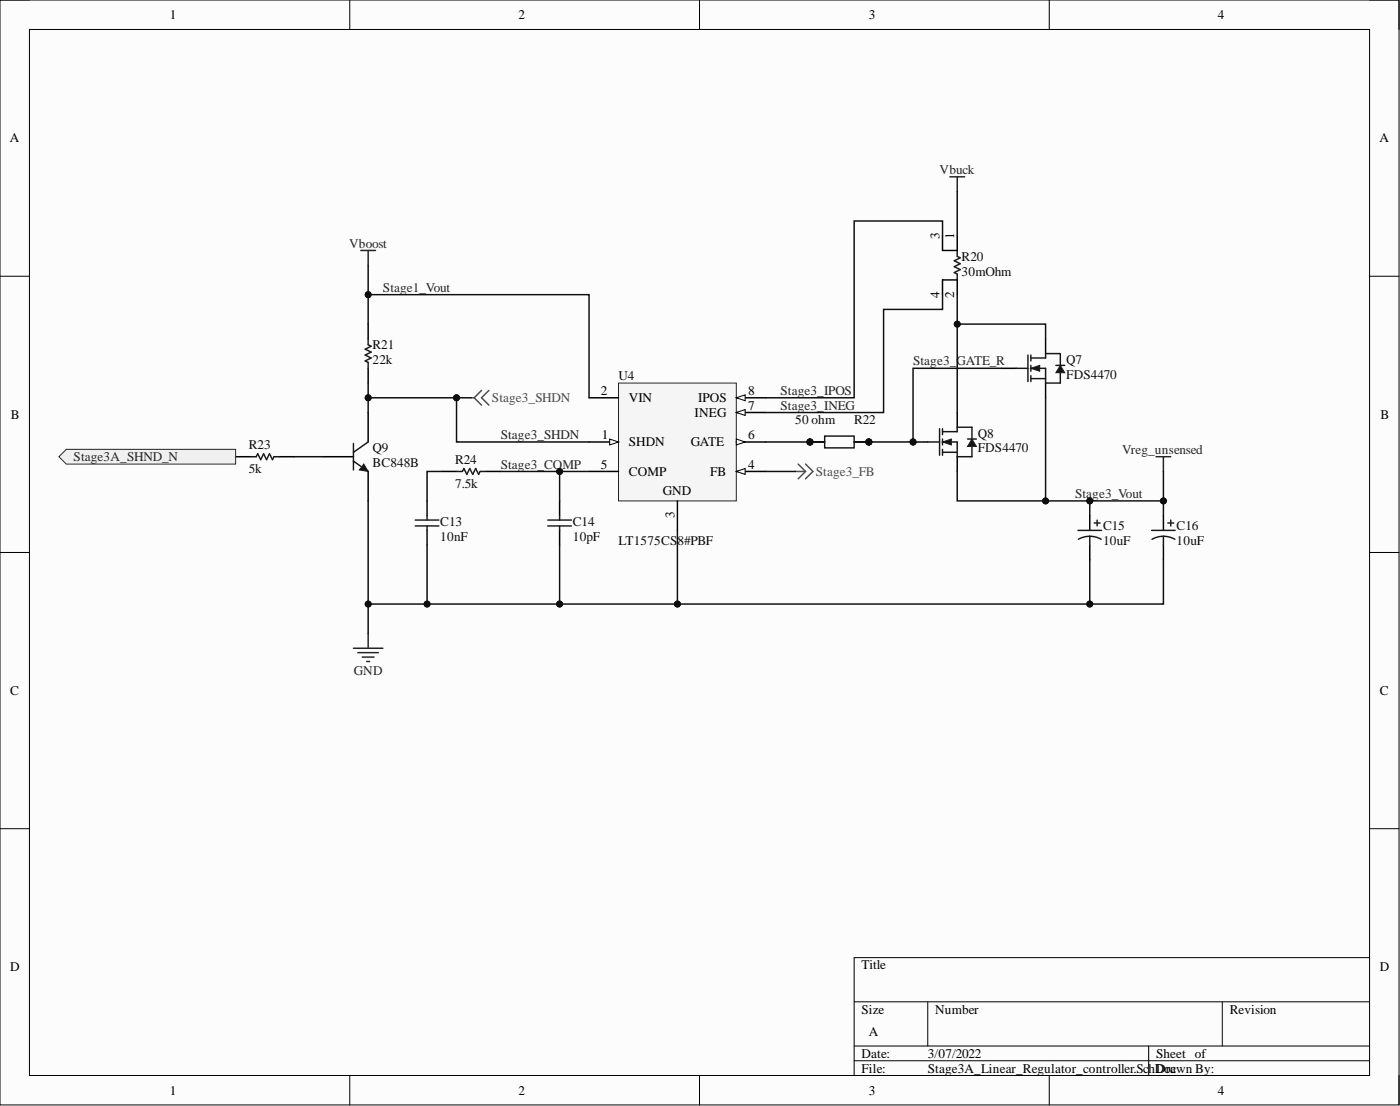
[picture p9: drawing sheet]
<svg xmlns="http://www.w3.org/2000/svg" width="241mm" height="190mm" viewBox="0 0 241 190" stroke-linecap="round" stroke-linejoin="round" font-family="sans-serif">
<defs><g id="words">
<g font-size="2.3">
<text x="29.3" y="3.3">1</text>
<text x="89.3" y="3.3">2</text>
<text x="149.8" y="3.3">3</text>
<text x="209.9" y="3.3">4</text>
<text x="1.7" y="24.5">A</text>
<text x="237.7" y="24.5">A</text>
<text x="161.9" y="41.1" transform="rotate(-90 161.9 41.1)">3</text>
<text x="164.5" y="41.1" transform="rotate(-90 164.5 41.1)">1</text>
<text x="161.9" y="51.3" transform="rotate(-90 161.9 51.3)">4</text>
<text x="164.5" y="51.3" transform="rotate(-90 164.5 51.3)">2</text>
<text x="103.6" y="68">2</text>
<text x="108.4" y="69.3">VIN</text>
<text x="119.7" y="71.8">INEG</text>
<text x="120.3" y="69.3">IPOS</text>
<text x="128.9" y="70.5">7</text>
<text x="128.9" y="68">8</text>
<text x="1.9" y="72.2">B</text>
<text x="103.7" y="75.6">1</text>
<text x="108.4" y="76.9">SHDN</text>
<text x="119" y="76.9">GATE</text>
<text x="128.9" y="75.6">6</text>
<text x="237.9" y="72.2">B</text>
<text x="103.6" y="80.7">5</text>
<text x="108.4" y="82">COMP</text>
<text x="122.4" y="82">FB</text>
<text x="128.9" y="80.7">4</text>
<text x="114.2" y="85.3">GND</text>
<text x="116.3" y="89.2" transform="rotate(-90 116.3 89.2)">3</text>
<text x="1.8" y="119.7">C</text>
<text x="237.8" y="119.7">C</text>
<text x="1.8" y="167.3">D</text>
<text x="148.5" y="167">Title</text>
<text x="237.8" y="167.3">D</text>
<text x="148.5" y="174.6">Size</text>
<text x="149.8" y="178.4">A</text>
<text x="161.2" y="174.6">Number</text>
<text x="211.9" y="174.6">Revision</text>
<text x="148.5" y="182.2">Date:</text>
<text x="148.5" y="184.7">File:</text>
<text x="159.9" y="182.2">3/07/2022</text>
<text x="159.9" y="184.7">Stage3A_Linear_Regulator_controller.SchDorawn By:</text>
<text x="199.3" y="182.2">Sheet of</text>
<text x="201.8" y="184.7">c</text>
<text x="29.3" y="188.5">1</text>
<text x="89.3" y="188.5">2</text>
<text x="149.8" y="188.5">3</text>
<text x="209.9" y="188.5">4</text>
</g>
<g font-size="2.3" fill="#262626">
<text x="161.9" y="29.9">Vbuck</text>
<text x="60.2" y="42.6">Vboost</text>
<text x="66" y="50.2">Stage1_Vout</text>
<text x="157.4" y="62.9">Stage3_GATE_R</text>
<text x="134.5" y="68">Stage3_IPOS</text>
<text x="134.5" y="70.5">Stage3_INEG</text>
<text x="86.3" y="75.6">Stage3_SHDN</text>
<text x="12.7" y="79.4">Stage3A_SHND_N</text>
<text x="86.3" y="80.7">Stage3_COMP</text>
<text x="193.4" y="78.2">Vreg_unsensed</text>
<text x="185.3" y="85.8">Stage3_Vout</text>
<text x="61" y="116.2">GND</text>
</g>
<g font-size="2.3" fill="#0e0e0e">
<text x="165.7" y="44.9">R20</text>
<text x="165.7" y="47.5">30mOhm</text>
<text x="64.2" y="60.1">R21</text>
<text x="64.2" y="62.7">22k</text>
<text x="106.6" y="65.5">U4</text>
<text x="183.8" y="62.7">Q7</text>
<text x="183.8" y="65.2">FDS4470</text>
<text x="42.9" y="77.4">R23</text>
<text x="64.2" y="77.9">Q9</text>
<text x="137.1" y="73.1">50 ohm</text>
<text x="147.2" y="73.1">R22</text>
<text x="168.5" y="75.4">Q8</text>
<text x="168.5" y="77.9">FDS4470</text>
<text x="42.9" y="81.5">5k</text>
<text x="64.2" y="80.4">BC848B</text>
<text x="78.4" y="79.9">R24</text>
<text x="78.4" y="84">7.5k</text>
<text x="75.9" y="90.6">C13</text>
<text x="75.9" y="93.1">10nF</text>
<text x="98.7" y="90.6">C14</text>
<text x="98.7" y="93.1">10pF</text>
<text x="106.6" y="93.9">LT1575CS8#PBF</text>
<text x="190.1" y="91.4">C15</text>
<text x="190.1" y="93.9">10uF</text>
<text x="202.8" y="91.4">C16</text>
<text x="202.8" y="93.9">10uF</text>
</g>
<g font-size="2.3" fill="#4c4c4c">
<text x="84.8" y="69.3">Stage3_SHDN</text>
<text x="140.6" y="82">Stage3_FB</text>
</g>
</g></defs>
<path d="M0 0h241.1v190.3h-241.1z" fill-rule="evenodd" fill="#fcfcfc"/>
<path d="M0 0h241.1v190.3h-241.1z" fill="none" stroke="#000" stroke-width=".17"/>
<path d="M5.1 5.1h231v180.1h-231z" fill-rule="evenodd" fill="#fcfcfc"/>
<g fill="none" stroke="#000" stroke-width=".17">
<path d="M0 0h5.1M5.1 5.1h231v180.1h-231zM60.3 0v5.1M120.6 0v5.1M180.8 0v5.1M236.1 0h5v5.1M0 47.6h5.1M236.1 47.6h5M0 95.2h5.1M236.1 95.2h5M0 142.7h5.1M236.1 142.7h5"/>
<path d="M147.2 172.6h88.9M159.9 172.6v7.6M210.7 172.6v7.6M236.1 164.9h-88.9v20.3M60.3 185.2v5.1M120.6 185.2v5.1M147.2 180.2h88.9M147.2 182.7h88.9M180.8 185.2v5.1M198 180.2v5M241.1 185.2v5.1"/>
</g>
<path d="M55.8 78.7h5.1M63.5 71.1v5M63.5 81.2v5.1" fill="none" stroke="#000" stroke-width=".25"/>
<path d="M60.9 79.4l2.6 1.8M60.9 76.4v4.5M63.5 76.1l-2.6 1.8" fill="none" stroke="#1c1c1c" stroke-width=".25"/>
<path d="M62.7 79.9l.8 1.3-1.6-.3z" fill="#1c1c1c"/>
<path d="M62.7 79.9l.8 1.3-1.6-.3z" fill="none" stroke="#1c1c1c" stroke-width=".17"/>
<path d="M63.5 55.8v2.6M40.6 78.7h2.6M48.2 78.7h2.6M63.5 63.4v2.6M73.6 86.3v2.5M73.6 91.4v2.5M76.1 81.2h2.6M83.8 81.2h2.5M96.5 86.3v2.5M96.5 91.4v2.5M187.8 88.8v2.6M187.8 93.9v2.5" fill="none" stroke="#000" stroke-width=".25"/>
<g fill="none" stroke="#1c1c1c" stroke-width=".25">
<path d="M63.5 58.4v1l.5 .2-1.1 .5 1.1 .5-1.1 .6 1.1 .5-1.1 .5 .6 .2v1M43.2 78.7h1l.2-.5 .5 1 .5-1 .5 1 .5-1 .6 1 .2-.5h1M71.6 89.6h4M71.6 90.6h4M73.6 88.8v.8M73.6 90.6v.8M78.7 81.2h1l.3-.5 .5 1 .5-1 .5 1 .5-1 .5 1 .2-.5h1.1M94.4 89.6h4.1M94.4 90.6h4.1M96.5 88.8v.8M96.5 90.6v.8M185.8 91.4h4.1"/>
<path d="M187.8 92.4l.9 .1 1.1 .4M187.8 92.4l-.8 .1-1.1 .4M187.8 92.4v1.5M188.6 90.1h1M189.1 89.6v1"/>
</g>
<circle cx="157.4" cy="76.1" r=".51" fill="#0e0e0e"/>
<circle cx="157.4" cy="76.1" r=".51" fill="none" stroke="#0e0e0e" stroke-width=".17"/>
<path d="M157.4 76.1h2.5M165 71.1v2.5" fill="none" stroke="#000" stroke-width=".25"/>
<circle cx="157.4" cy="76.1" r=".51" fill="#0e0e0e"/>
<circle cx="157.4" cy="76.1" r=".51" fill="none" stroke="#0e0e0e" stroke-width=".17"/>
<path d="M165 78.7v2.5" fill="none" stroke="#000" stroke-width=".25"/>
<path d="M159.9 76.1h2M161.9 73.8v4.6M162.4 74.4h2.6M162.4 76.1h2.6v2.6M162.4 77.9h2.6M162.4 73.8v1.1M162.4 75.6v1M162.4 77.4v1" fill="none" stroke="#1c1c1c" stroke-width=".25"/>
<path d="M162.4 76.1l1.6-.5v1z" fill="#1c1c1c"/>
<path d="M162.4 76.1l1.6-.5v1z" fill="none" stroke="#1c1c1c" stroke-width=".17"/>
<path d="M165 74.4v-.8h2.5v2M167.5 76.9v1.8h-2.5" fill="none" stroke="#1c1c1c" stroke-width=".25"/>
<path d="M167.5 75.6l.8 1.3h-1.5z" fill="#1c1c1c"/>
<path d="M167.5 75.6l.8 1.3h-1.5z" fill="none" stroke="#1c1c1c" stroke-width=".17"/>
<path d="M165 43.1v1.1l.5 .2-1 .5 1 .5-1 .5 1 .5-1 .5 .5 .3v1M166.8 75.6h1.5M175.1 63.4h2.1M177.2 61.2v4.5M177.7 61.7h2.5M177.7 63.4h2.5v2.6M177.7 65.2h2.5M177.7 61.2v1M177.7 62.9v1M177.7 64.7v1" fill="none" stroke="#1c1c1c" stroke-width=".25"/>
<path d="M162.4 40.6v2.5h2.6v-2.5M162.4 50.8v-2.6h2.6v2.6M180.2 58.4v2.5M172.6 63.4h2.5M180.2 66v2.5" fill="none" stroke="#000" stroke-width=".25"/>
<path d="M177.7 63.4l1.5-.5v1z" fill="#1c1c1c"/>
<path d="M177.7 63.4l1.5-.5v1z" fill="none" stroke="#1c1c1c" stroke-width=".17"/>
<path d="M180.2 61.7v-.8h2.6v2M182.8 64.2v1.8h-2.6" fill="none" stroke="#1c1c1c" stroke-width=".25"/>
<path d="M182.8 62.9l.7 1.3h-1.5z" fill="#1c1c1c"/>
<path d="M182.8 62.9l.7 1.3h-1.5z" fill="none" stroke="#1c1c1c" stroke-width=".17"/>
<path d="M182 62.9h1.5M198.5 91.4h4.1M200.5 92.4l.8 .1 1.2 .4M200.5 92.4l-.8 .1-1.1 .4M200.5 92.4v1.5M201.3 90.1h1M201.8 89.6v1" fill="none" stroke="#1c1c1c" stroke-width=".25"/>
<path d="M200.5 88.8v2.6M200.5 93.9v2.5" fill="none" stroke="#000" stroke-width=".25"/>
<circle cx="149.8" cy="76.1" r=".51" fill="#0e0e0e"/>
<circle cx="149.8" cy="76.1" r=".51" fill="none" stroke="#0e0e0e" stroke-width=".17"/>
<circle cx="139.6" cy="76.1" r=".51" fill="#0e0e0e"/>
<circle cx="139.6" cy="76.1" r=".51" fill="none" stroke="#0e0e0e" stroke-width=".17"/>
<circle cx="149.8" cy="76.1" r=".51" fill="#0e0e0e"/>
<circle cx="149.8" cy="76.1" r=".51" fill="none" stroke="#0e0e0e" stroke-width=".17"/>
<circle cx="139.6" cy="76.1" r=".51" fill="#0e0e0e"/>
<circle cx="139.6" cy="76.1" r=".51" fill="none" stroke="#0e0e0e" stroke-width=".17"/>
<path d="M147.2 76.1h2.6" fill="none" stroke="#000" stroke-width=".25"/>
<circle cx="149.8" cy="76.1" r=".51" fill="#0e0e0e"/>
<circle cx="149.8" cy="76.1" r=".51" fill="none" stroke="#0e0e0e" stroke-width=".17"/>
<path d="M139.6 76.1h2.5" fill="none" stroke="#000" stroke-width=".25"/>
<circle cx="139.6" cy="76.1" r=".51" fill="#0e0e0e"/>
<circle cx="139.6" cy="76.1" r=".51" fill="none" stroke="#0e0e0e" stroke-width=".17"/>
<path d="M147.2 76.1h2.6" fill="none" stroke="#000" stroke-width=".25"/>
<circle cx="149.8" cy="76.1" r=".51" fill="#0e0e0e"/>
<circle cx="149.8" cy="76.1" r=".51" fill="none" stroke="#0e0e0e" stroke-width=".17"/>
<path d="M139.6 76.1h2.5" fill="none" stroke="#000" stroke-width=".25"/>
<circle cx="139.6" cy="76.1" r=".51" fill="#0e0e0e"/>
<circle cx="139.6" cy="76.1" r=".51" fill="none" stroke="#0e0e0e" stroke-width=".17"/>
<path d="M142.1 75.1h5.1v2h-5.1z" fill="none" stroke="#1c1c1c" stroke-width=".25"/>
<path d="M60.9 111.7h5.1M61.7 112.4h3.5M62.4 113.2h2.1M63.2 113.9h.5M63.5 109.1v2.6" fill="none" stroke="#262626" stroke-width=".25"/>
<path d="M106.6 66h20.3v20.3h-20.3z" fill-rule="evenodd" fill="#f5f5f5"/>
<path d="M106.6 66h20.3v20.3h-20.3z" fill="none" stroke="#262626" stroke-width=".17"/>
<path d="M101.5 76.1h5.1" fill="none" stroke="#000" stroke-width=".25"/>
<path d="M105.1 75.6l1.5 .5-1.5 .5z" fill="#fbfbfb"/>
<path d="M105.1 75.6l1.5 .5-1.5 .5z" fill="none" stroke="#000" stroke-width=".17"/>
<path d="M101.5 68.5h5.1M116.8 86.3v5.1M126.9 81.2h5.1" fill="none" stroke="#000" stroke-width=".25"/>
<path d="M126.9 81.2l1.5-.5v1z" fill="#fbfbfb"/>
<path d="M126.9 81.2l1.5-.5v1z" fill="none" stroke="#000" stroke-width=".17"/>
<path d="M126.9 76.1h5.1M101.5 81.2h5.1" fill="none" stroke="#000" stroke-width=".25"/>
<path d="M126.9 75.6l1.5 .5-1.5 .5z" fill="#fbfbfb"/>
<path d="M126.9 75.6l1.5 .5-1.5 .5z" fill="none" stroke="#000" stroke-width=".17"/>
<path d="M126.9 71.1h5.1" fill="none" stroke="#000" stroke-width=".25"/>
<path d="M126.9 71.1l1.5-.6v1.1z" fill="#fbfbfb"/>
<path d="M126.9 71.1l1.5-.6v1.1z" fill="none" stroke="#000" stroke-width=".17"/>
<path d="M126.9 68.5h5.1" fill="none" stroke="#000" stroke-width=".25"/>
<path d="M126.9 68.5l1.5-.5v1z" fill="#fbfbfb"/>
<path d="M126.9 68.5l1.5-.5v1z" fill="none" stroke="#000" stroke-width=".17"/>
<path d="M137.6 79.9l1.2 1.3M138.8 79.9l1.3 1.3-1.3 1.3M137.1 81.2h1.7M138.8 81.2l-1.2 1.3" fill="none" stroke="#4c4c4c" stroke-width=".25"/>
<path d="M10.2 78.7l1.2-1.3h29.2v2.5h-29.2z" fill-rule="evenodd" fill="#f0f0f0"/>
<path d="M10.2 78.7l1.2-1.3h29.2v2.5h-29.2z" fill="none" stroke="#262626" stroke-width=".17"/>
<path d="M81.2 68.5h.5M81.7 68.5l1.3 1.3M83 67.2l-1.3 1.3M84.3 67.2l-1.3 1.3 1.3 1.3" fill="none" stroke="#4c4c4c" stroke-width=".25"/>
<path d="M62.2 43.1h2.5M63.5 43.1v2.6" fill="none" stroke="#262626" stroke-width=".25"/>
<path d="M50.8 78.7h5M96.5 81.2h5" fill="none" stroke="#0e0e0e" stroke-width=".25"/>
<circle cx="96.5" cy="81.2" r=".51" fill="#0e0e0e"/>
<circle cx="96.5" cy="81.2" r=".51" fill="none" stroke="#0e0e0e" stroke-width=".17"/>
<path d="M63.5 66v5.1" fill="none" stroke="#0e0e0e" stroke-width=".25"/>
<circle cx="63.5" cy="68.5" r=".51" fill="#0e0e0e"/>
<circle cx="63.5" cy="68.5" r=".51" fill="none" stroke="#0e0e0e" stroke-width=".17"/>
<path d="M63.5 68.5h15.2v7.6h22.8" fill="none" stroke="#0e0e0e" stroke-width=".25"/>
<circle cx="63.5" cy="68.5" r=".51" fill="#0e0e0e"/>
<circle cx="63.5" cy="68.5" r=".51" fill="none" stroke="#0e0e0e" stroke-width=".17"/>
<circle cx="78.7" cy="68.5" r=".51" fill="#0e0e0e"/>
<circle cx="78.7" cy="68.5" r=".51" fill="none" stroke="#0e0e0e" stroke-width=".17"/>
<path d="M63.5 55.8v-5h38v17.7" fill="none" stroke="#0e0e0e" stroke-width=".25"/>
<circle cx="63.5" cy="50.8" r=".51" fill="#0e0e0e"/>
<circle cx="63.5" cy="50.8" r=".51" fill="none" stroke="#0e0e0e" stroke-width=".17"/>
<path d="M165 50.8v20.3" fill="none" stroke="#0e0e0e" stroke-width=".25"/>
<circle cx="165" cy="55.8" r=".51" fill="#0e0e0e"/>
<circle cx="165" cy="55.8" r=".51" fill="none" stroke="#0e0e0e" stroke-width=".17"/>
<path d="M165 55.8h15.2v2.6" fill="none" stroke="#0e0e0e" stroke-width=".25"/>
<circle cx="165" cy="55.8" r=".51" fill="#0e0e0e"/>
<circle cx="165" cy="55.8" r=".51" fill="none" stroke="#0e0e0e" stroke-width=".17"/>
<path d="M172.6 63.4h-15.2v12.7h-7.6" fill="none" stroke="#0e0e0e" stroke-width=".25"/>
<circle cx="157.4" cy="76.1" r=".51" fill="#0e0e0e"/>
<circle cx="157.4" cy="76.1" r=".51" fill="none" stroke="#0e0e0e" stroke-width=".17"/>
<circle cx="149.8" cy="76.1" r=".51" fill="#0e0e0e"/>
<circle cx="149.8" cy="76.1" r=".51" fill="none" stroke="#0e0e0e" stroke-width=".17"/>
<path d="M187.8 86.3h12.7v2.5" fill="none" stroke="#0e0e0e" stroke-width=".25"/>
<circle cx="187.8" cy="86.3" r=".51" fill="#0e0e0e"/>
<circle cx="187.8" cy="86.3" r=".51" fill="none" stroke="#0e0e0e" stroke-width=".17"/>
<circle cx="200.5" cy="86.3" r=".51" fill="#0e0e0e"/>
<circle cx="200.5" cy="86.3" r=".51" fill="none" stroke="#0e0e0e" stroke-width=".17"/>
<path d="M116.8 91.4v12.6h-20.3" fill="none" stroke="#0e0e0e" stroke-width=".25"/>
<circle cx="116.8" cy="104" r=".51" fill="#0e0e0e"/>
<circle cx="116.8" cy="104" r=".51" fill="none" stroke="#0e0e0e" stroke-width=".17"/>
<circle cx="96.5" cy="104" r=".51" fill="#0e0e0e"/>
<circle cx="96.5" cy="104" r=".51" fill="none" stroke="#0e0e0e" stroke-width=".17"/>
<path d="M187.8 96.4v7.6h-71" fill="none" stroke="#0e0e0e" stroke-width=".25"/>
<circle cx="116.8" cy="104" r=".51" fill="#0e0e0e"/>
<circle cx="116.8" cy="104" r=".51" fill="none" stroke="#0e0e0e" stroke-width=".17"/>
<circle cx="187.8" cy="104" r=".51" fill="#0e0e0e"/>
<circle cx="187.8" cy="104" r=".51" fill="none" stroke="#0e0e0e" stroke-width=".17"/>
<path d="M200.5 96.4v7.6h-12.7" fill="none" stroke="#0e0e0e" stroke-width=".25"/>
<circle cx="187.8" cy="104" r=".51" fill="#0e0e0e"/>
<circle cx="187.8" cy="104" r=".51" fill="none" stroke="#0e0e0e" stroke-width=".17"/>
<path d="M132 76.1h7.6" fill="none" stroke="#0e0e0e" stroke-width=".25"/>
<circle cx="139.6" cy="76.1" r=".51" fill="#0e0e0e"/>
<circle cx="139.6" cy="76.1" r=".51" fill="none" stroke="#0e0e0e" stroke-width=".17"/>
<path d="M63.5 86.3v17.7h33v-10.1" fill="none" stroke="#0e0e0e" stroke-width=".25"/>
<circle cx="63.5" cy="104" r=".51" fill="#0e0e0e"/>
<circle cx="63.5" cy="104" r=".51" fill="none" stroke="#0e0e0e" stroke-width=".17"/>
<circle cx="73.6" cy="104" r=".51" fill="#0e0e0e"/>
<circle cx="73.6" cy="104" r=".51" fill="none" stroke="#0e0e0e" stroke-width=".17"/>
<circle cx="96.5" cy="104" r=".51" fill="#0e0e0e"/>
<circle cx="96.5" cy="104" r=".51" fill="none" stroke="#0e0e0e" stroke-width=".17"/>
<path d="M73.6 93.9v10.1" fill="none" stroke="#0e0e0e" stroke-width=".25"/>
<circle cx="73.6" cy="104" r=".51" fill="#0e0e0e"/>
<circle cx="73.6" cy="104" r=".51" fill="none" stroke="#0e0e0e" stroke-width=".17"/>
<path d="M76.1 81.2h-2.5v5.1M86.3 81.2h10.2v5.1" fill="none" stroke="#0e0e0e" stroke-width=".25"/>
<circle cx="96.5" cy="81.2" r=".51" fill="#0e0e0e"/>
<circle cx="96.5" cy="81.2" r=".51" fill="none" stroke="#0e0e0e" stroke-width=".17"/>
<path d="M162.4 40.6v-2.5h-15.2v30.4h-15.2M162.4 50.8v2.5h-10.1v17.8h-20.3M165 81.2v5.1h22.8v2.5" fill="none" stroke="#0e0e0e" stroke-width=".25"/>
<circle cx="180.2" cy="86.3" r=".51" fill="#0e0e0e"/>
<circle cx="180.2" cy="86.3" r=".51" fill="none" stroke="#0e0e0e" stroke-width=".17"/>
<circle cx="187.8" cy="86.3" r=".51" fill="#0e0e0e"/>
<circle cx="187.8" cy="86.3" r=".51" fill="none" stroke="#0e0e0e" stroke-width=".17"/>
<path d="M180.2 68.5v17.8" fill="none" stroke="#0e0e0e" stroke-width=".25"/>
<circle cx="180.2" cy="86.3" r=".51" fill="#0e0e0e"/>
<circle cx="180.2" cy="86.3" r=".51" fill="none" stroke="#0e0e0e" stroke-width=".17"/>
<path d="M63.5 104v5.1" fill="none" stroke="#0e0e0e" stroke-width=".25"/>
<circle cx="63.5" cy="104" r=".51" fill="#0e0e0e"/>
<circle cx="63.5" cy="104" r=".51" fill="none" stroke="#0e0e0e" stroke-width=".17"/>
<path d="M78.7 68.5h2.5M132 81.2h5.1" fill="none" stroke="#0e0e0e" stroke-width=".25"/>
<circle cx="78.7" cy="68.5" r=".51" fill="#0e0e0e"/>
<circle cx="78.7" cy="68.5" r=".51" fill="none" stroke="#0e0e0e" stroke-width=".17"/>
<path d="M63.5 45.7v5.1" fill="none" stroke="#0e0e0e" stroke-width=".25"/>
<circle cx="63.5" cy="50.8" r=".51" fill="#0e0e0e"/>
<circle cx="63.5" cy="50.8" r=".51" fill="none" stroke="#0e0e0e" stroke-width=".17"/>
<path d="M199.3 78.7h2.5M200.5 78.7v2.5" fill="none" stroke="#262626" stroke-width=".25"/>
<path d="M200.5 81.2v5.1" fill="none" stroke="#0e0e0e" stroke-width=".25"/>
<circle cx="200.5" cy="86.3" r=".51" fill="#0e0e0e"/>
<circle cx="200.5" cy="86.3" r=".51" fill="none" stroke="#0e0e0e" stroke-width=".17"/>
<path d="M163.7 30.5h2.6M165 30.5v2.5" fill="none" stroke="#262626" stroke-width=".25"/>
<path d="M165 33v7.6" fill="none" stroke="#0e0e0e" stroke-width=".25"/>
<use href="#words"/>
</svg>
